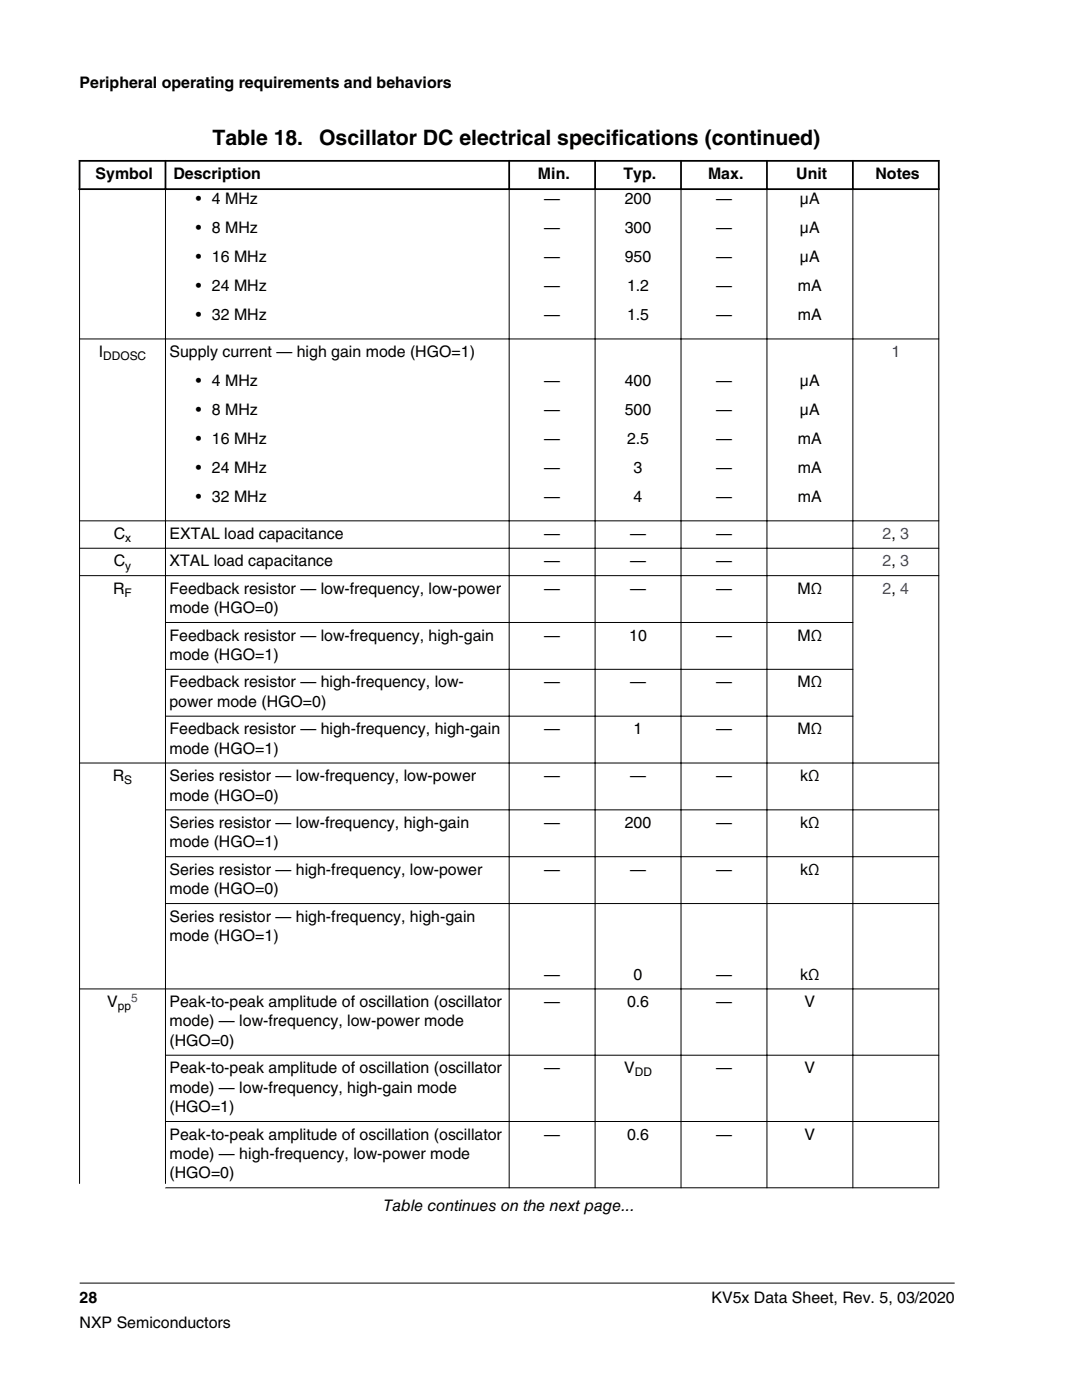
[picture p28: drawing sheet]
<svg xmlns="http://www.w3.org/2000/svg" width="216mm" height="279mm" viewBox="0 0 216 279" stroke-linecap="round" stroke-linejoin="round" font-family="sans-serif">
<defs><g id="words">
<g font-size="4.2">
<text x="42.4" y="29">Table 18.</text>
<text x="63.7" y="29">Oscillator DC electrical specifications (continued)</text>
</g>
<g font-size="3.2">
<text x="15.9" y="17.5">Peripheral operating requirements and behaviors</text>
<text x="19.1" y="35.8">Symbol</text>
<text x="34.6" y="35.8">Description</text>
<text x="107.3" y="35.8">Min.</text>
<text x="124.4" y="35.8">Typ.</text>
<text x="141.3" y="35.8">Max.</text>
<text x="158.9" y="35.8">Unit</text>
<text x="174.7" y="35.8">Notes</text>
<text x="39.1" y="40.7">• 4 MHz</text>
<text x="108.6" y="40.7">—</text>
<text x="124.7" y="40.7">200</text>
<text x="142.9" y="40.7">—</text>
<text x="159.6" y="40.7">μA</text>
<text x="39.1" y="46.5">• 8 MHz</text>
<text x="108.6" y="46.5">—</text>
<text x="124.7" y="46.5">300</text>
<text x="142.9" y="46.5">—</text>
<text x="159.6" y="46.5">μA</text>
<text x="39.1" y="52.3">• 16 MHz</text>
<text x="108.6" y="52.3">—</text>
<text x="124.7" y="52.3">950</text>
<text x="142.9" y="52.3">—</text>
<text x="159.6" y="52.3">μA</text>
<text x="39.1" y="58.1">• 24 MHz</text>
<text x="108.6" y="58.1">—</text>
<text x="125.1" y="58.1">1.2</text>
<text x="142.9" y="58.1">—</text>
<text x="159.2" y="58.1">mA</text>
<text x="39.1" y="63.9">• 32 MHz</text>
<text x="108.6" y="63.9">—</text>
<text x="125.1" y="63.9">1.5</text>
<text x="142.9" y="63.9">—</text>
<text x="159.2" y="63.9">mA</text>
<text x="19.7" y="71.3">I</text>
<text x="33.8" y="71.3">Supply current — high gain mode (HGO=1)</text>
<text x="39.1" y="77">• 4 MHz</text>
<text x="108.6" y="77">—</text>
<text x="124.7" y="77">400</text>
<text x="142.9" y="77">—</text>
<text x="159.6" y="77">μA</text>
<text x="39.1" y="82.8">• 8 MHz</text>
<text x="108.6" y="82.8">—</text>
<text x="124.7" y="82.8">500</text>
<text x="142.9" y="82.8">—</text>
<text x="159.6" y="82.8">μA</text>
<text x="39.1" y="88.6">• 16 MHz</text>
<text x="108.6" y="88.6">—</text>
<text x="125.1" y="88.6">2.5</text>
<text x="142.9" y="88.6">—</text>
<text x="159.2" y="88.6">mA</text>
<text x="39.1" y="94.4">• 24 MHz</text>
<text x="108.6" y="94.4">—</text>
<text x="126.4" y="94.4">3</text>
<text x="142.9" y="94.4">—</text>
<text x="159.2" y="94.4">mA</text>
<text x="39.1" y="100.2">• 32 MHz</text>
<text x="108.6" y="100.2">—</text>
<text x="126.4" y="100.2">4</text>
<text x="142.9" y="100.2">—</text>
<text x="159.2" y="100.2">mA</text>
<text x="22.7" y="107.6">C</text>
<text x="33.8" y="107.6">EXTAL load capacitance</text>
<text x="108.6" y="107.6">—</text>
<text x="125.7" y="107.6">—</text>
<text x="142.9" y="107.6">—</text>
<text x="22.7" y="113">C</text>
<text x="33.8" y="113">XTAL load capacitance</text>
<text x="108.6" y="113">—</text>
<text x="125.7" y="113">—</text>
<text x="142.9" y="113">—</text>
<text x="22.6" y="118.5">R</text>
<text x="33.8" y="118.5">Feedback resistor — low-frequency, low-power</text>
<text x="108.6" y="118.5">—</text>
<text x="125.7" y="118.5">—</text>
<text x="142.9" y="118.5">—</text>
<text x="159.1" y="118.5">MΩ</text>
<text x="33.8" y="122.4">mode (HGO=0)</text>
<text x="33.8" y="127.8">Feedback resistor — low-frequency, high-gain</text>
<text x="33.8" y="131.7">mode (HGO=1)</text>
<text x="108.6" y="127.8">—</text>
<text x="125.6" y="127.8">10</text>
<text x="142.9" y="127.8">—</text>
<text x="159.1" y="127.8">MΩ</text>
<text x="33.8" y="137.2">Feedback resistor — high-frequency, low-</text>
<text x="108.6" y="137.2">—</text>
<text x="125.7" y="137.2">—</text>
<text x="142.9" y="137.2">—</text>
<text x="159.1" y="137.2">MΩ</text>
<text x="33.8" y="141.1">power mode (HGO=0)</text>
<text x="33.8" y="146.5">Feedback resistor — high-frequency, high-gain</text>
<text x="108.6" y="146.5">—</text>
<text x="126.4" y="146.5">1</text>
<text x="142.9" y="146.5">—</text>
<text x="159.1" y="146.5">MΩ</text>
<text x="22.5" y="155.9">R</text>
<text x="33.8" y="155.9">Series resistor — low-frequency, low-power</text>
<text x="33.8" y="150.4">mode (HGO=1)</text>
<text x="108.6" y="155.9">—</text>
<text x="125.7" y="155.9">—</text>
<text x="142.9" y="155.9">—</text>
<text x="159.7" y="155.9">kΩ</text>
<text x="33.8" y="159.8">mode (HGO=0)</text>
<text x="33.8" y="165.2">Series resistor — low-frequency, high-gain</text>
<text x="108.6" y="165.2">—</text>
<text x="124.7" y="165.2">200</text>
<text x="142.9" y="165.2">—</text>
<text x="159.7" y="165.2">kΩ</text>
<text x="33.8" y="169.1">mode (HGO=1)</text>
<text x="33.8" y="174.6">Series resistor — high-frequency, low-power</text>
<text x="33.8" y="178.5">mode (HGO=0)</text>
<text x="108.6" y="174.6">—</text>
<text x="125.7" y="174.6">—</text>
<text x="142.9" y="174.6">—</text>
<text x="159.7" y="174.6">kΩ</text>
<text x="33.8" y="183.9">Series resistor — high-frequency, high-gain</text>
<text x="33.8" y="187.8">mode (HGO=1)</text>
<text x="108.6" y="195.5">—</text>
<text x="126.4" y="195.5">0</text>
<text x="142.9" y="195.5">—</text>
<text x="159.7" y="195.5">kΩ</text>
<text x="21.4" y="201">V</text>
<text x="33.8" y="201">Peak-to-peak amplitude of oscillation (oscillator</text>
<text x="108.6" y="201">—</text>
<text x="125.1" y="201">0.6</text>
<text x="142.9" y="201">—</text>
<text x="160.6" y="201">V</text>
<text x="33.8" y="204.8">mode) — low-frequency, low-power mode</text>
<text x="33.8" y="208.7">(HGO=0)</text>
<text x="33.8" y="214.2">Peak-to-peak amplitude of oscillation (oscillator</text>
<text x="108.6" y="214.2">—</text>
<text x="124.5" y="214.2">V</text>
<text x="142.9" y="214.2">—</text>
<text x="160.6" y="214.2">V</text>
<text x="33.8" y="218.1">mode) — low-frequency, high-gain mode</text>
<text x="33.8" y="222">(HGO=1)</text>
<text x="33.8" y="227.4">Peak-to-peak amplitude of oscillation (oscillator</text>
<text x="108.6" y="227.4">—</text>
<text x="125.1" y="227.4">0.6</text>
<text x="142.9" y="227.4">—</text>
<text x="160.6" y="227.4">V</text>
<text x="33.8" y="231.3">mode) — high-frequency, low-power mode</text>
<text x="33.8" y="235.2">(HGO=0)</text>
<text x="76.5" y="241.6">Table continues on the next page...</text>
<text x="15.9" y="260">28</text>
<text x="142" y="260">KV5x Data Sheet, Rev. 5, 03/2020</text>
<text x="15.9" y="265">NXP Semiconductors</text>
</g>
<g font-size="3.2" fill="#00f">
<text x="177.9" y="71.3">1</text>
<text x="176.1" y="107.6">2, 3</text>
<text x="176.1" y="113">2, 3</text>
<text x="176.1" y="118.5">2, 4</text>
</g>
<g font-size="2.4">
<text x="20.6" y="71.9">DDOSC</text>
<text x="25" y="108.2">x</text>
<text x="25" y="113.7">y</text>
<text x="24.9" y="119.1">F</text>
<text x="24.8" y="156.5">S</text>
<text x="23.5" y="201.6">pp</text>
<text x="126.7" y="214.8">DD</text>
</g>
<text font-size="2.4" fill="#00f" x="26.2" y="199.9">5</text>
</g></defs>
<path d="M15.7 32.1h171.8M15.7 37.7h171.8M15.9 31.9v6M33 31.9v6M101.6 31.9v6M118.7 31.9v6M135.9 31.9v6M153 31.9v6M170.2 31.9v6M187.3 31.9v6" fill="none" stroke="#000" stroke-width=".35"/>
<g fill="none" stroke="#000" stroke-width=".2">
<path d="M15.9 37.9v198.4M33 37.5v198.8M101.6 37.5v199.6M118.7 37.5v199.6M135.9 37.5v199.6M153 37.5v199.6M170.2 37.5v199.6M187.3 37.9v199.2M15.8 67.6h171.6M15.8 103.9h171.6M15.8 109.4h171.6M15.8 114.9h171.6"/>
<path d="M32.9 124.2h137.4M32.9 133.6h137.4M15.8 152.3h171.6M32.9 142.9h137.4M32.9 161.6h154.5M32.9 171h154.5M32.9 180.3h154.5M187.4 197.4h-171.6M32.9 210.6h154.5M32.9 223.8h154.5M32.9 237h154.5M15.9 256.1h174.6"/>
</g>
<use href="#words"/>
</svg>
